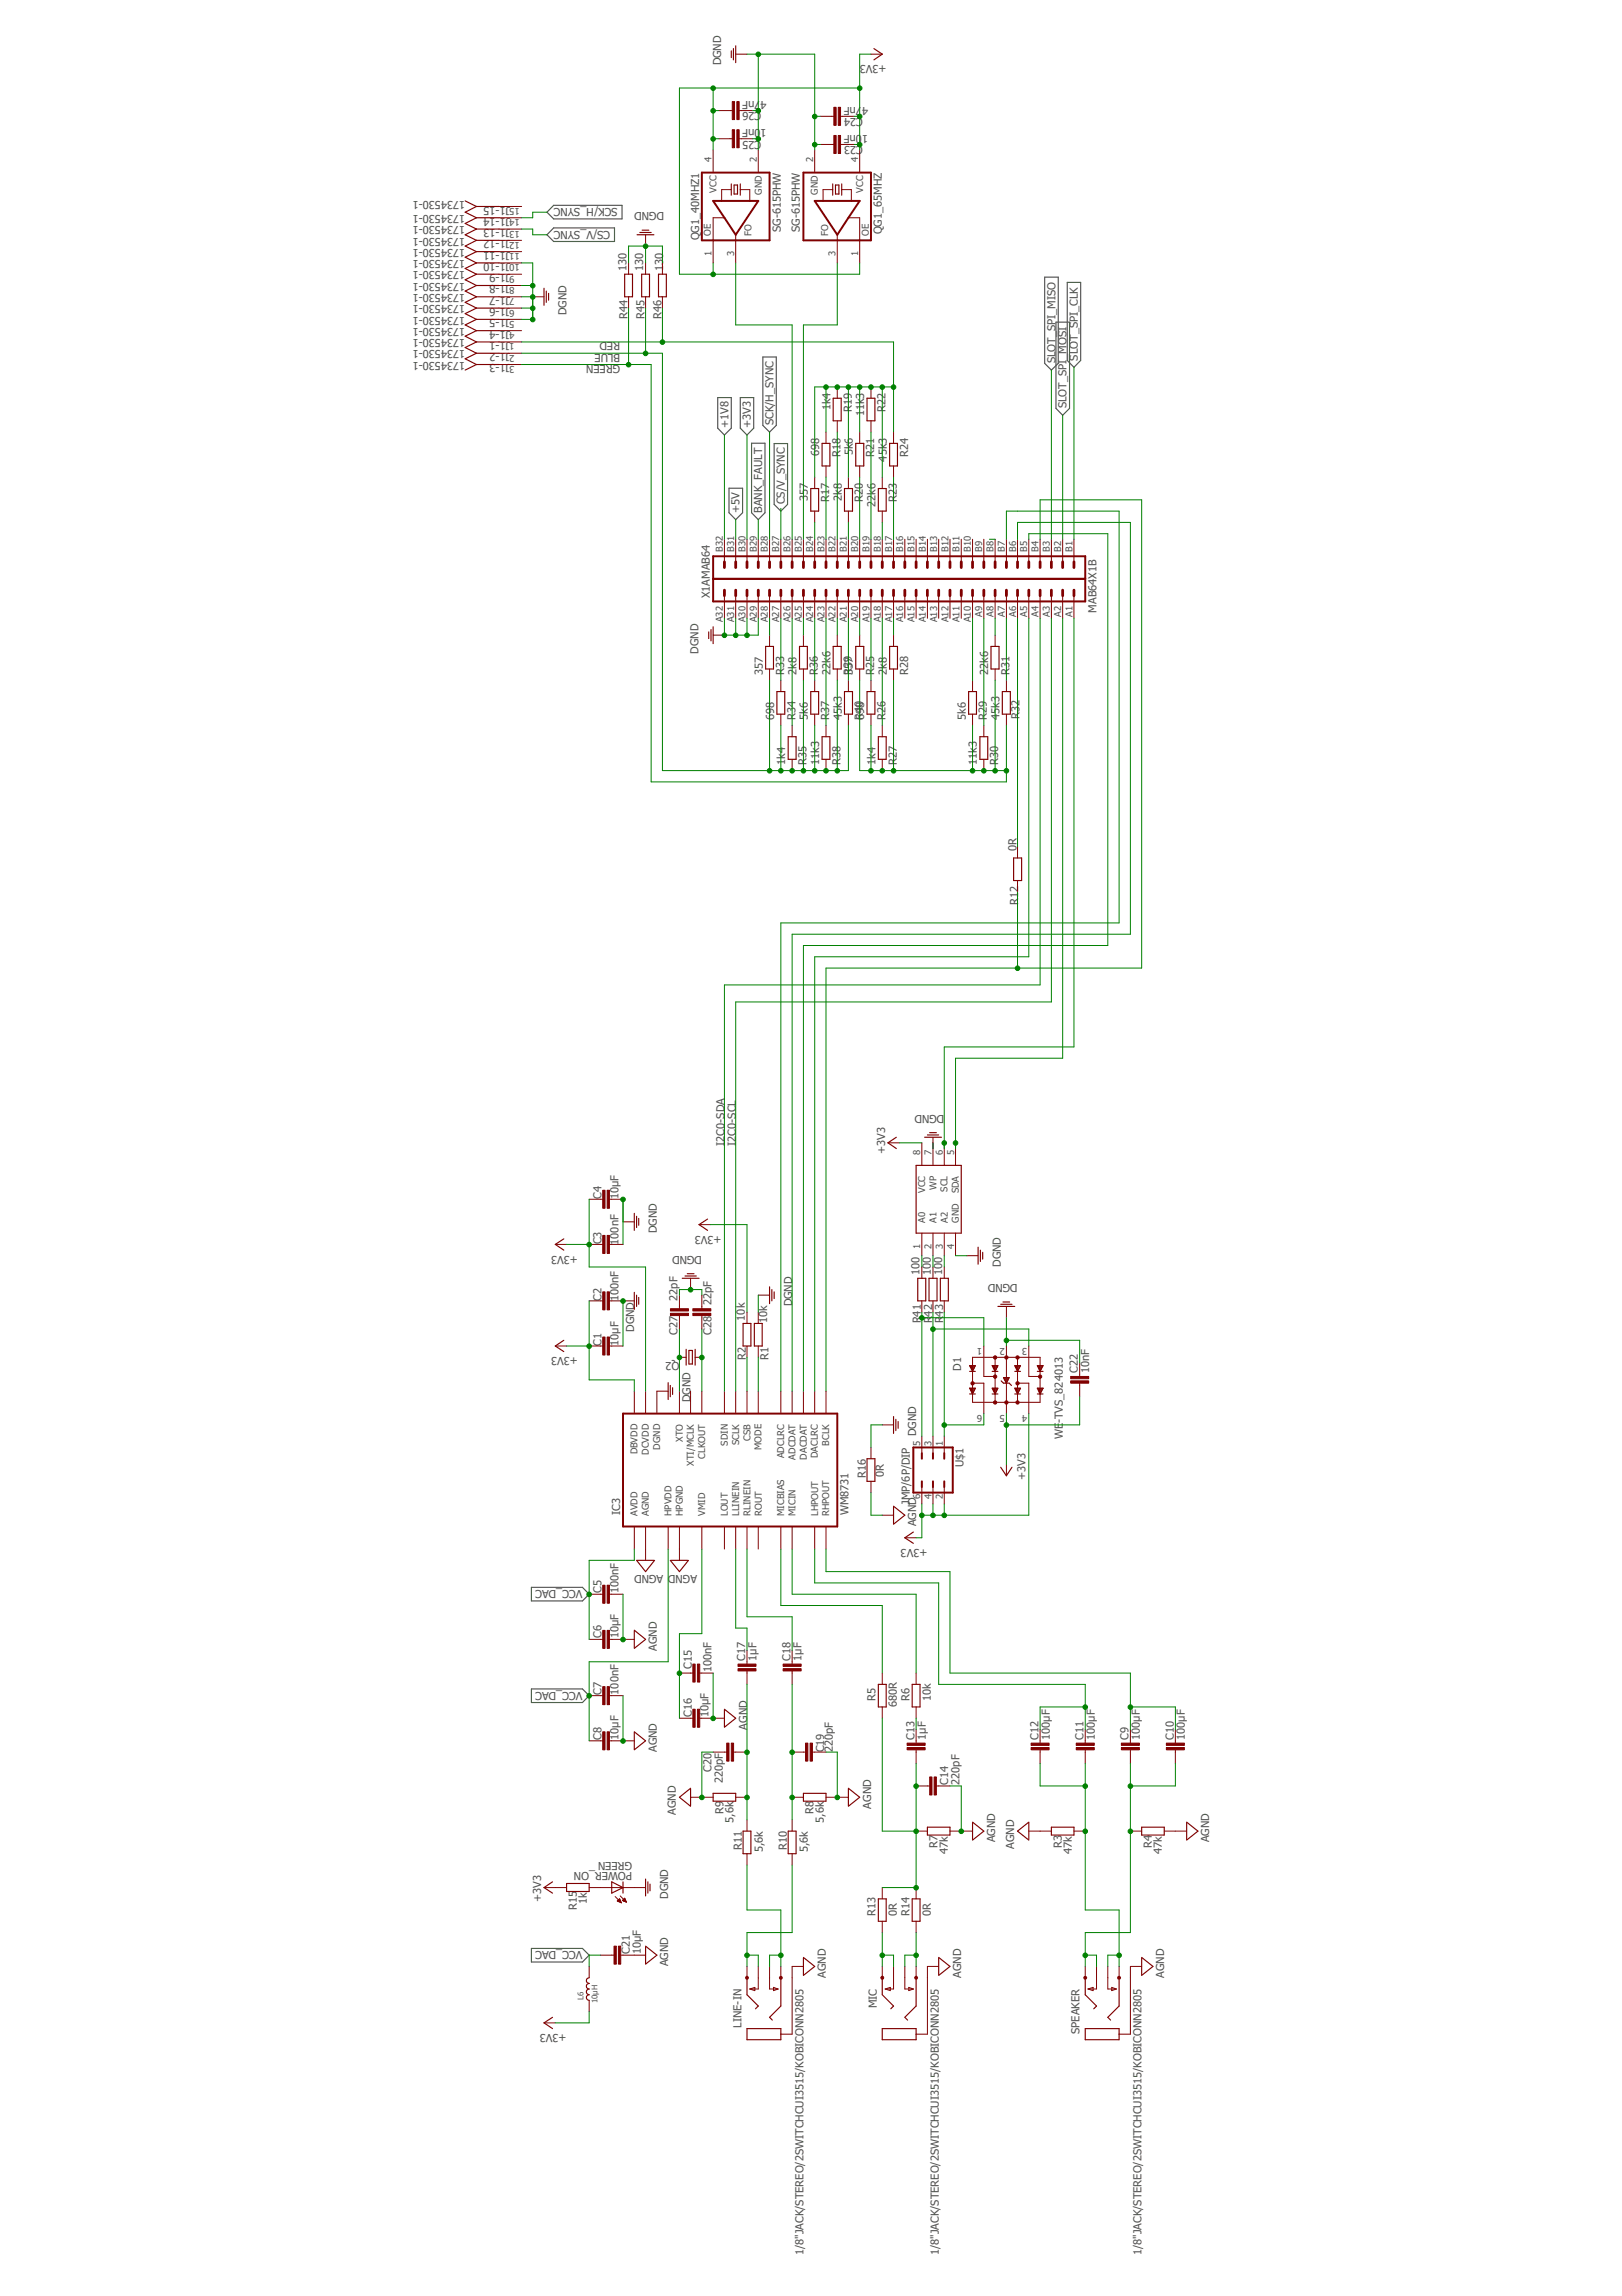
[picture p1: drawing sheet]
<svg xmlns="http://www.w3.org/2000/svg" width="210mm" height="297mm" viewBox="0 0 210 297" stroke-linecap="round" stroke-linejoin="round" font-family="sans-serif">
<defs><g id="words">
<g font-size="1.4" fill="#505050">
<text x="93.3" y="8.5" transform="rotate(-90 93.3 8.5)">DGND</text>
<text x="114.7" y="8.5" transform="rotate(-180 114.7 8.5)">+3V3</text>
<text x="98.5" y="14.5" transform="rotate(-180 98.5 14.5)">C26</text>
<text x="99.2" y="16.7" transform="rotate(-180 99.2 16.7)">10nF</text>
<text x="99.2" y="13.1" transform="rotate(-180 99.2 13.1)">47nF</text>
<text x="111.7" y="15.3" transform="rotate(-180 111.7 15.3)">C24</text>
<text x="112.3" y="17.5" transform="rotate(-180 112.3 17.5)">10nF</text>
<text x="112.3" y="13.8" transform="rotate(-180 112.3 13.8)">47nF</text>
<text x="98.5" y="18.2" transform="rotate(-180 98.5 18.2)">C25</text>
<text x="111.7" y="18.9" transform="rotate(-180 111.7 18.9)">C23</text>
<text x="60.2" y="29.3" transform="rotate(-180 60.2 29.3)">1734530-1</text>
<text x="60.2" y="27.8" transform="rotate(-180 60.2 27.8)">1734530-1</text>
<text x="60.2" y="26" transform="rotate(-180 60.2 26)">1734530-1</text>
<text x="66" y="29.6" transform="rotate(-180 66 29.6)">J1-13</text>
<text x="66" y="28.2" transform="rotate(-180 66 28.2)">J1-14</text>
<text x="66" y="26.7" transform="rotate(-180 66 26.7)">J1-15</text>
<text x="79" y="29.9" transform="rotate(-180 79 29.9)">CS/V_SYNC</text>
<text x="79.9" y="26.9" transform="rotate(-180 79.9 26.9)">SCK/H_SYNC</text>
<text x="85.9" y="27.4" transform="rotate(-180 85.9 27.4)">DGND</text>
<text x="60.2" y="35.1" transform="rotate(-180 60.2 35.1)">1734530-1</text>
<text x="60.2" y="33.6" transform="rotate(-180 60.2 33.6)">1734530-1</text>
<text x="60.2" y="32.2" transform="rotate(-180 60.2 32.2)">1734530-1</text>
<text x="60.2" y="30.7" transform="rotate(-180 60.2 30.7)">1734530-1</text>
<text x="66" y="35.5" transform="rotate(-180 66 35.5)">J1-9</text>
<text x="66" y="34" transform="rotate(-180 66 34)">J1-10</text>
<text x="66" y="32.6" transform="rotate(-180 66 32.6)">J1-11</text>
<text x="66" y="31.1" transform="rotate(-180 66 31.1)">J1-12</text>
<text x="81.1" y="35.1" transform="rotate(-90 81.1 35.1)">130</text>
<text x="83.2" y="35.1" transform="rotate(-90 83.2 35.1)">130</text>
<text x="85.8" y="35.1" transform="rotate(-90 85.8 35.1)">130</text>
<text x="90.5" y="31.1" transform="rotate(-90 90.5 31.1)">QG1_40MHZ1</text>
<text x="101" y="30" transform="rotate(-90 101 30)">SG-615PHW</text>
<text x="103.5" y="30" transform="rotate(-90 103.5 30)">SG-615PHW</text>
<text x="114.1" y="30.3" transform="rotate(-90 114.1 30.3)">QG1_65MHZ</text>
<text x="60.2" y="40.9" transform="rotate(-180 60.2 40.9)">1734530-1</text>
<text x="60.2" y="39.5" transform="rotate(-180 60.2 39.5)">1734530-1</text>
<text x="60.2" y="38" transform="rotate(-180 60.2 38)">1734530-1</text>
<text x="60.2" y="36.6" transform="rotate(-180 60.2 36.6)">1734530-1</text>
<text x="66" y="41.3" transform="rotate(-180 66 41.3)">J1-5</text>
<text x="66" y="39.9" transform="rotate(-180 66 39.9)">J1-6</text>
<text x="66" y="38.4" transform="rotate(-180 66 38.4)">J1-7</text>
<text x="66" y="36.9" transform="rotate(-180 66 36.9)">J1-8</text>
<text x="73.3" y="40.8" transform="rotate(-90 73.3 40.8)">DGND</text>
<text x="81.2" y="41.3" transform="rotate(-90 81.2 41.3)">R44</text>
<text x="83.4" y="41.3" transform="rotate(-90 83.4 41.3)">R45</text>
<text x="85.6" y="41.3" transform="rotate(-90 85.6 41.3)">R46</text>
<text x="60.2" y="43.9" transform="rotate(-180 60.2 43.9)">1734530-1</text>
<text x="60.2" y="45.3" transform="rotate(-180 60.2 45.3)">1734530-1</text>
<text x="60.2" y="46.8" transform="rotate(-180 60.2 46.8)">1734530-1</text>
<text x="60.2" y="42.4" transform="rotate(-180 60.2 42.4)">1734530-1</text>
<text x="66" y="44.2" transform="rotate(-180 66 44.2)">J1-1</text>
<text x="66" y="45.7" transform="rotate(-180 66 45.7)">J1-2</text>
<text x="66" y="47.1" transform="rotate(-180 66 47.1)">J1-3</text>
<text x="66" y="42.8" transform="rotate(-180 66 42.8)">J1-4</text>
<text x="80.3" y="44.3" transform="rotate(-180 80.3 44.3)">RED</text>
<text x="80.3" y="47.2" transform="rotate(-180 80.3 47.2)">GREEN</text>
<text x="80.3" y="45.8" transform="rotate(-180 80.3 45.8)">BLUE</text>
<text x="136.6" y="47" transform="rotate(-90 136.6 47)">SLOT_SPI_MISO</text>
<text x="139.5" y="46.6" transform="rotate(-90 139.5 46.6)">SLOT_SPI_CLK</text>
<text x="107.5" y="53.1" transform="rotate(-90 107.5 53.1)">1k4</text>
<text x="110.2" y="53.3" transform="rotate(-90 110.2 53.3)">R19</text>
<text x="111.8" y="53.9" transform="rotate(-90 111.8 53.9)">11k3</text>
<text x="114.6" y="53.3" transform="rotate(-90 114.6 53.3)">R22</text>
<text x="138" y="52.8" transform="rotate(-90 138 52.8)">SLOT_SPI_MOSI</text>
<text x="94.3" y="55.4" transform="rotate(-90 94.3 55.4)">+1V8</text>
<text x="97.2" y="55.4" transform="rotate(-90 97.2 55.4)">+3V3</text>
<text x="100.1" y="55" transform="rotate(-90 100.1 55)">SCK/H_SYNC</text>
<text x="106" y="59" transform="rotate(-90 106 59)">698</text>
<text x="108.8" y="59.1" transform="rotate(-90 108.8 59.1)">R18</text>
<text x="110.4" y="58.9" transform="rotate(-90 110.4 58.9)">5k6</text>
<text x="113.1" y="59.1" transform="rotate(-90 113.1 59.1)">R21</text>
<text x="114.8" y="59.7" transform="rotate(-90 114.8 59.7)">45k3</text>
<text x="117.5" y="59.1" transform="rotate(-90 117.5 59.1)">R24</text>
<text x="101.6" y="65.2" transform="rotate(-90 101.6 65.2)">CS/V_SYNC</text>
<text x="104.5" y="64.8" transform="rotate(-90 104.5 64.8)">357</text>
<text x="107.3" y="64.9" transform="rotate(-90 107.3 64.9)">R17</text>
<text x="108.9" y="64.8" transform="rotate(-90 108.9 64.8)">2k8</text>
<text x="111.7" y="64.9" transform="rotate(-90 111.7 64.9)">R20</text>
<text x="113.3" y="65.5" transform="rotate(-90 113.3 65.5)">22k6</text>
<text x="116.1" y="64.9" transform="rotate(-90 116.1 64.9)">R23</text>
<text x="95.7" y="66.3" transform="rotate(-90 95.7 66.3)">+5V</text>
<text x="98.6" y="66.3" transform="rotate(-90 98.6 66.3)">BANK_FAULT</text>
<text x="91.9" y="77.4" transform="rotate(-90 91.9 77.4)">X1AMAB64</text>
<text x="141.9" y="79.3" transform="rotate(-90 141.9 79.3)">MAB64X1B</text>
<text x="90.4" y="84.6" transform="rotate(-90 90.4 84.6)">DGND</text>
<text x="98.7" y="87.3" transform="rotate(-90 98.7 87.3)">357</text>
<text x="101.5" y="87.3" transform="rotate(-90 101.5 87.3)">R33</text>
<text x="103.1" y="87.3" transform="rotate(-90 103.1 87.3)">2k8</text>
<text x="105.8" y="87.3" transform="rotate(-90 105.8 87.3)">R36</text>
<text x="107.5" y="87.3" transform="rotate(-90 107.5 87.3)">22k6</text>
<text x="110.2" y="87.3" transform="rotate(-90 110.2 87.3)">R39</text>
<text x="110.4" y="87.3" transform="rotate(-90 110.4 87.3)">357</text>
<text x="113.1" y="87.3" transform="rotate(-90 113.1 87.3)">R25</text>
<text x="114.8" y="87.3" transform="rotate(-90 114.8 87.3)">2k8</text>
<text x="117.5" y="87.3" transform="rotate(-90 117.5 87.3)">R28</text>
<text x="127.9" y="87.3" transform="rotate(-90 127.9 87.3)">22k6</text>
<text x="130.6" y="87.3" transform="rotate(-90 130.6 87.3)">R31</text>
<text x="100.2" y="93.1" transform="rotate(-90 100.2 93.1)">698</text>
<text x="102.9" y="93.1" transform="rotate(-90 102.9 93.1)">R34</text>
<text x="104.5" y="93.1" transform="rotate(-90 104.5 93.1)">5k6</text>
<text x="107.3" y="93.1" transform="rotate(-90 107.3 93.1)">R37</text>
<text x="108.9" y="93.1" transform="rotate(-90 108.9 93.1)">45k3</text>
<text x="111.7" y="93.1" transform="rotate(-90 111.7 93.1)">R40</text>
<text x="111.8" y="93.1" transform="rotate(-90 111.8 93.1)">698</text>
<text x="114.6" y="93.1" transform="rotate(-90 114.6 93.1)">R26</text>
<text x="125" y="93.1" transform="rotate(-90 125 93.1)">5k6</text>
<text x="127.7" y="93.1" transform="rotate(-90 127.7 93.1)">R29</text>
<text x="129.3" y="93.1" transform="rotate(-90 129.3 93.1)">45k3</text>
<text x="131.9" y="93" transform="rotate(-90 131.9 93)">R32</text>
<text x="101.6" y="99" transform="rotate(-90 101.6 99)">1k4</text>
<text x="104.4" y="99" transform="rotate(-90 104.4 99)">R35</text>
<text x="106" y="99" transform="rotate(-90 106 99)">11k3</text>
<text x="108.8" y="99" transform="rotate(-90 108.8 99)">R38</text>
<text x="113.3" y="99" transform="rotate(-90 113.3 99)">1k4</text>
<text x="116.1" y="99" transform="rotate(-90 116.1 99)">R27</text>
<text x="126.4" y="99" transform="rotate(-90 126.4 99)">11k3</text>
<text x="129.2" y="99" transform="rotate(-90 129.2 99)">R30</text>
<text x="131.5" y="110.1" transform="rotate(-90 131.5 110.1)">0R</text>
<text x="131.7" y="117.1" transform="rotate(-90 131.7 117.1)">R12</text>
<text x="93.8" y="148.2" transform="rotate(-90 93.8 148.2)">I2C0-SDA</text>
<text x="95.2" y="148.2" transform="rotate(-90 95.2 148.2)">I2C0-SCL</text>
<text x="114.5" y="149.3" transform="rotate(-90 114.5 149.3)">+3V3</text>
<text x="122.2" y="144.2" transform="rotate(-180 122.2 144.2)">DGND</text>
<text x="77.8" y="155.1" transform="rotate(-90 77.8 155.1)">C4</text>
<text x="80" y="155.2" transform="rotate(-90 80 155.2)">10µF</text>
<text x="77.8" y="161" transform="rotate(-90 77.8 161)">C3</text>
<text x="80" y="161" transform="rotate(-90 80 161)">100nF</text>
<text x="85" y="159.5" transform="rotate(-90 85 159.5)">DGND</text>
<text x="93.4" y="159.9" transform="rotate(-180 93.4 159.9)">+3V3</text>
<text x="74.8" y="162.5" transform="rotate(-180 74.8 162.5)">+3V3</text>
<text x="90.8" y="162.5" transform="rotate(-180 90.8 162.5)">DGND</text>
<text x="119" y="165" transform="rotate(-90 119 165)">100</text>
<text x="120.5" y="165" transform="rotate(-90 120.5 165)">100</text>
<text x="121.9" y="165" transform="rotate(-90 121.9 165)">100</text>
<text x="129.5" y="163.9" transform="rotate(-90 129.5 163.9)">DGND</text>
<text x="131.7" y="166.1" transform="rotate(-180 131.7 166.1)">DGND</text>
<text x="77.8" y="168.3" transform="rotate(-90 77.8 168.3)">C2</text>
<text x="80" y="168.3" transform="rotate(-90 80 168.3)">100nF</text>
<text x="82.1" y="172.3" transform="rotate(-90 82.1 172.3)">DGND</text>
<text x="87.7" y="172.7" transform="rotate(-90 87.7 172.7)">C27</text>
<text x="87.7" y="168.3" transform="rotate(-90 87.7 168.3)">22pF</text>
<text x="92.1" y="172.7" transform="rotate(-90 92.1 172.7)">C28</text>
<text x="92.1" y="168.9" transform="rotate(-90 92.1 168.9)">22pF</text>
<text x="96.4" y="170.8" transform="rotate(-90 96.4 170.8)">10k</text>
<text x="99.3" y="171.2" transform="rotate(-90 99.3 171.2)">10k</text>
<text x="102.5" y="169" transform="rotate(-90 102.5 169)">DGND</text>
<text x="119.2" y="171.2" transform="rotate(-90 119.2 171.2)">R41</text>
<text x="120.6" y="171.2" transform="rotate(-90 120.6 171.2)">R</text>
<text x="120.6" y="170.3" transform="rotate(-90 120.6 170.3)">42</text>
<text x="122.1" y="171.2" transform="rotate(-90 122.1 171.2)">R</text>
<text x="122.1" y="170.3" transform="rotate(-90 122.1 170.3)">43</text>
<text x="74.8" y="175.6" transform="rotate(-180 74.8 175.6)">+3V3</text>
<text x="77.8" y="174.1" transform="rotate(-90 77.8 174.1)">C1</text>
<text x="80" y="174.1" transform="rotate(-90 80 174.1)">10µF</text>
<text x="87.9" y="176.2" transform="rotate(-180 87.9 176.2)">Q2</text>
<text x="96.5" y="176" transform="rotate(-90 96.5 176)">R2</text>
<text x="99.5" y="176" transform="rotate(-90 99.5 176)">R1</text>
<text x="124.4" y="177.3" transform="rotate(-90 124.4 177.3)">D1</text>
<text x="139.5" y="177.6" transform="rotate(-90 139.5 177.6)">C22</text>
<text x="140.9" y="177.6" transform="rotate(-90 140.9 177.6)">10nF</text>
<text x="89.4" y="181.4" transform="rotate(-90 89.4 181.4)">DGND</text>
<text x="118.6" y="185.8" transform="rotate(-90 118.6 185.8)">DGND</text>
<text x="137.5" y="184.1" transform="rotate(-90 137.5 184.1)">-TVS_824013</text>
<text x="112" y="191.2" transform="rotate(-90 112 191.2)">R16</text>
<text x="114.4" y="191.1" transform="rotate(-90 114.4 191.1)">0R</text>
<text x="124.7" y="189.8" transform="rotate(-90 124.7 189.8)">U$1</text>
<text x="132.7" y="191.5" transform="rotate(-90 132.7 191.5)">+3V3</text>
<text x="137.5" y="186.2" transform="rotate(-90 137.5 186.2)">WE</text>
<text x="80.3" y="196" transform="rotate(-90 80.3 196)">IC3</text>
<text x="109.8" y="196" transform="rotate(-90 109.8 196)">WM8731</text>
<text x="117.7" y="194.7" transform="rotate(-90 117.7 194.7)">JMP/6P/DIP</text>
<text x="118.6" y="197.5" transform="rotate(-90 118.6 197.5)">AGND</text>
<text x="85.8" y="203.8" transform="rotate(-180 85.8 203.8)">AGND</text>
<text x="90.2" y="203.8" transform="rotate(-180 90.2 203.8)">AGND</text>
<text x="120" y="200.4" transform="rotate(-180 120 200.4)">+3V3</text>
<text x="75.4" y="205.7" transform="rotate(-180 75.4 205.7)">VCC_DAC</text>
<text x="77.8" y="206.1" transform="rotate(-90 77.8 206.1)">C5</text>
<text x="80" y="206.1" transform="rotate(-90 80 206.1)">100nF</text>
<text x="77.8" y="211.9" transform="rotate(-90 77.8 211.9)">C6</text>
<text x="80" y="211.9" transform="rotate(-90 80 211.9)">10µF</text>
<text x="85" y="213.5" transform="rotate(-90 85 213.5)">AGND</text>
<text x="89.5" y="215.9" transform="rotate(-90 89.5 215.9)">C15</text>
<text x="96.4" y="214.9" transform="rotate(-90 96.4 214.9)">C17</text>
<text x="97.9" y="214.9" transform="rotate(-90 97.9 214.9)">1µF</text>
<text x="102.3" y="214.9" transform="rotate(-90 102.3 214.9)">C18</text>
<text x="103.7" y="214.9" transform="rotate(-90 103.7 214.9)">1µF</text>
<text x="75.4" y="218.9" transform="rotate(-180 75.4 218.9)">VCC_DAC</text>
<text x="77.8" y="219.2" transform="rotate(-90 77.8 219.2)">C7</text>
<text x="80" y="219.2" transform="rotate(-90 80 219.2)">100nF</text>
<text x="92.1" y="216.3" transform="rotate(-90 92.1 216.3)">100nF</text>
<text x="113.3" y="220.1" transform="rotate(-90 113.3 220.1)">R5</text>
<text x="116.1" y="220.8" transform="rotate(-90 116.1 220.8)">680R</text>
<text x="117.7" y="220.1" transform="rotate(-90 117.7 220.1)">R6</text>
<text x="120.5" y="220.1" transform="rotate(-90 120.5 220.1)">10k</text>
<text x="77.8" y="225.1" transform="rotate(-90 77.8 225.1)">C8</text>
<text x="80" y="225.1" transform="rotate(-90 80 225.1)">10µF</text>
<text x="85" y="226.7" transform="rotate(-90 85 226.7)">AGND</text>
<text x="89.5" y="222.2" transform="rotate(-90 89.5 222.2)">C16</text>
<text x="91.7" y="222.2" transform="rotate(-90 91.7 222.2)">10µF</text>
<text x="96.7" y="223.8" transform="rotate(-90 96.7 223.8)">AGND</text>
<text x="106.7" y="226.7" transform="rotate(-90 106.7 226.7)">C19</text>
<text x="107.8" y="226.7" transform="rotate(-90 107.8 226.7)">220pF</text>
<text x="118.3" y="225.1" transform="rotate(-90 118.3 225.1)">C13</text>
<text x="119.8" y="225.1" transform="rotate(-90 119.8 225.1)">1µF</text>
<text x="134.4" y="225.1" transform="rotate(-90 134.4 225.1)">C12</text>
<text x="135.8" y="225.1" transform="rotate(-90 135.8 225.1)">100µF</text>
<text x="140.2" y="225.1" transform="rotate(-90 140.2 225.1)">C11</text>
<text x="141.7" y="225.1" transform="rotate(-90 141.7 225.1)">100µF</text>
<text x="146.1" y="225.1" transform="rotate(-90 146.1 225.1)">C9</text>
<text x="147.5" y="225.1" transform="rotate(-90 147.5 225.1)">100µF</text>
<text x="151.9" y="225.1" transform="rotate(-90 151.9 225.1)">C10</text>
<text x="153.3" y="225.1" transform="rotate(-90 153.3 225.1)">100µF</text>
<text x="92.1" y="229.3" transform="rotate(-90 92.1 229.3)">C20</text>
<text x="93.5" y="230.7" transform="rotate(-90 93.5 230.7)">220pF</text>
<text x="112.7" y="234" transform="rotate(-90 112.7 234)">AGND</text>
<text x="122.7" y="230.9" transform="rotate(-90 122.7 230.9)">C14</text>
<text x="124.2" y="230.9" transform="rotate(-90 124.2 230.9)">220pF</text>
<text x="87.5" y="234.8" transform="rotate(-90 87.5 234.8)">AGND</text>
<text x="93.6" y="234.7" transform="rotate(-90 93.6 234.7)">R9</text>
<text x="94.9" y="235.8" transform="rotate(-90 94.9 235.8)">5,6k</text>
<text x="96" y="239.3" transform="rotate(-90 96 239.3)">R11</text>
<text x="98.7" y="239.6" transform="rotate(-90 98.7 239.6)">5,6k</text>
<text x="101.8" y="239.3" transform="rotate(-90 101.8 239.3)">R10</text>
<text x="104.5" y="239.6" transform="rotate(-90 104.5 239.6)">5,6k</text>
<text x="105.3" y="234.7" transform="rotate(-90 105.3 234.7)">R8</text>
<text x="106.6" y="235.8" transform="rotate(-90 106.6 235.8)">5,6k</text>
<text x="121.3" y="239.1" transform="rotate(-90 121.3 239.1)">R7</text>
<text x="122.6" y="239.8" transform="rotate(-90 122.6 239.8)">47k</text>
<text x="128.8" y="238.4" transform="rotate(-90 128.8 238.4)">AGND</text>
<text x="131.2" y="239.2" transform="rotate(-90 131.2 239.2)">AGND</text>
<text x="137.4" y="239.1" transform="rotate(-90 137.4 239.1)">R3</text>
<text x="138.7" y="239.8" transform="rotate(-90 138.7 239.8)">47k</text>
<text x="149.1" y="239.1" transform="rotate(-90 149.1 239.1)">R4</text>
<text x="150.4" y="239.8" transform="rotate(-90 150.4 239.8)">47k</text>
<text x="156.5" y="238.4" transform="rotate(-90 156.5 238.4)">AGND</text>
<text x="81.8" y="240.9" transform="rotate(-180 81.8 240.9)">GREEN</text>
<text x="81.8" y="242.1" transform="rotate(-180 81.8 242.1)">POWER_ON</text>
<text x="86.5" y="245.6" transform="rotate(-90 86.5 245.6)">DGND</text>
<text x="70" y="246" transform="rotate(-90 70 246)">+3V3</text>
<text x="74.7" y="247.1" transform="rotate(-90 74.7 247.1)">R15</text>
<text x="76" y="246.4" transform="rotate(-90 76 246.4)">1k</text>
<text x="113.3" y="247.8" transform="rotate(-90 113.3 247.8)">R13</text>
<text x="116.1" y="247.8" transform="rotate(-90 116.1 247.8)">0R</text>
<text x="117.7" y="247.8" transform="rotate(-90 117.7 247.8)">R14</text>
<text x="120.5" y="247.8" transform="rotate(-90 120.5 247.8)">0R</text>
<text x="75.4" y="252.4" transform="rotate(-180 75.4 252.4)">VCC_DAC</text>
<text x="81.5" y="252.8" transform="rotate(-90 81.5 252.8)">C21</text>
<text x="83" y="252.8" transform="rotate(-90 83 252.8)">10µF</text>
<text x="86.5" y="254.4" transform="rotate(-90 86.5 254.4)">AGND</text>
<text x="106.9" y="255.9" transform="rotate(-90 106.9 255.9)">AGND</text>
<text x="124.4" y="255.9" transform="rotate(-90 124.4 255.9)">AGND</text>
<text x="150.7" y="255.9" transform="rotate(-90 150.7 255.9)">AGND</text>
<text x="73.3" y="263.2" transform="rotate(-180 73.3 263.2)">+3V3</text>
<text x="95.9" y="262.3" transform="rotate(-90 95.9 262.3)">LINE-IN</text>
<text x="113.4" y="259.8" transform="rotate(-90 113.4 259.8)">MIC</text>
<text x="139.7" y="263.1" transform="rotate(-90 139.7 263.1)">SPEAKER</text>
<text x="104" y="291.8" transform="rotate(-90 104 291.8)">1/8&quot;JACK/STEREO/2SWITCHCUI3515/KOBICONN2805</text>
<text x="121.5" y="291.8" transform="rotate(-90 121.5 291.8)">1/8&quot;JACK/STEREO/2SWITCHCUI3515/KOBICONN2805</text>
<text x="147.7" y="291.8" transform="rotate(-90 147.7 291.8)">1/8&quot;JACK/STEREO/2SWITCHCUI3515/KOBICONN2805</text>
</g>
<g font-size="1.2" fill="#505050">
<text x="92.1" y="21" transform="rotate(-90 92.1 21)">4</text>
<text x="97.9" y="21" transform="rotate(-90 97.9 21)">2</text>
<text x="105.2" y="21" transform="rotate(-90 105.2 21)">2</text>
<text x="111.1" y="21" transform="rotate(-90 111.1 21)">4</text>
<text x="67.3" y="29.8" transform="rotate(-180 67.3 29.8)">13</text>
<text x="67.3" y="28.4" transform="rotate(-180 67.3 28.4)">14</text>
<text x="67.3" y="26.9" transform="rotate(-180 67.3 26.9)">15</text>
<text x="92.7" y="24.9" transform="rotate(-90 92.7 24.9)">VCC</text>
<text x="98.6" y="25.2" transform="rotate(-90 98.6 25.2)">GND</text>
<text x="105.9" y="25.2" transform="rotate(-90 105.9 25.2)">GND</text>
<text x="111.7" y="24.9" transform="rotate(-90 111.7 24.9)">VCC</text>
<text x="66.6" y="35.7" transform="rotate(-180 66.6 35.7)">9</text>
<text x="67.3" y="34.2" transform="rotate(-180 67.3 34.2)">10</text>
<text x="67.3" y="32.8" transform="rotate(-180 67.3 32.8)">11</text>
<text x="67.3" y="31.3" transform="rotate(-180 67.3 31.3)">12</text>
<text x="92" y="30.5" transform="rotate(-90 92 30.5)">OE</text>
<text x="92.1" y="33.1" transform="rotate(-90 92.1 33.1)">1</text>
<text x="95" y="33.1" transform="rotate(-90 95 33.1)">3</text>
<text x="97.3" y="30.6" transform="rotate(-90 97.3 30.6)">FO</text>
<text x="107.2" y="30.6" transform="rotate(-90 107.2 30.6)">FO</text>
<text x="108.1" y="33.1" transform="rotate(-90 108.1 33.1)">3</text>
<text x="111.1" y="33.1" transform="rotate(-90 111.1 33.1)">1</text>
<text x="112.4" y="30.5" transform="rotate(-90 112.4 30.5)">OE</text>
<text x="66.6" y="41.5" transform="rotate(-180 66.6 41.5)">5</text>
<text x="66.6" y="40.1" transform="rotate(-180 66.6 40.1)">6</text>
<text x="66.6" y="38.6" transform="rotate(-180 66.6 38.6)">7</text>
<text x="66.6" y="37.1" transform="rotate(-180 66.6 37.1)">8</text>
<text x="66.6" y="44.4" transform="rotate(-180 66.6 44.4)">1</text>
<text x="66.6" y="45.9" transform="rotate(-180 66.6 45.9)">2</text>
<text x="66.6" y="47.4" transform="rotate(-180 66.6 47.4)">3</text>
<text x="66.6" y="43" transform="rotate(-180 66.6 43)">4</text>
<text x="93.5" y="71.3" transform="rotate(-90 93.5 71.3)">B32</text>
<text x="95" y="71.3" transform="rotate(-90 95 71.3)">B31</text>
<text x="96.5" y="71.3" transform="rotate(-90 96.5 71.3)">B30</text>
<text x="97.9" y="71.3" transform="rotate(-90 97.9 71.3)">B29</text>
<text x="99.4" y="71.3" transform="rotate(-90 99.4 71.3)">B28</text>
<text x="100.8" y="71.3" transform="rotate(-90 100.8 71.3)">B27</text>
<text x="102.3" y="71.3" transform="rotate(-90 102.3 71.3)">B26</text>
<text x="103.8" y="71.3" transform="rotate(-90 103.8 71.3)">B25</text>
<text x="105.2" y="71.3" transform="rotate(-90 105.2 71.3)">B24</text>
<text x="106.7" y="71.3" transform="rotate(-90 106.7 71.3)">B23</text>
<text x="108.1" y="71.3" transform="rotate(-90 108.1 71.3)">B22</text>
<text x="109.6" y="71.3" transform="rotate(-90 109.6 71.3)">B21</text>
<text x="111.1" y="71.3" transform="rotate(-90 111.1 71.3)">B20</text>
<text x="112.5" y="71.3" transform="rotate(-90 112.5 71.3)">B19</text>
<text x="114" y="71.3" transform="rotate(-90 114 71.3)">B18</text>
<text x="115.4" y="71.3" transform="rotate(-90 115.4 71.3)">B17</text>
<text x="116.9" y="71.3" transform="rotate(-90 116.9 71.3)">B16</text>
<text x="118.4" y="71.3" transform="rotate(-90 118.4 71.3)">B15</text>
<text x="119.8" y="71.3" transform="rotate(-90 119.8 71.3)">B14</text>
<text x="121.3" y="71.3" transform="rotate(-90 121.3 71.3)">B13</text>
<text x="122.7" y="71.3" transform="rotate(-90 122.7 71.3)">B12</text>
<text x="124.2" y="71.3" transform="rotate(-90 124.2 71.3)">B11</text>
<text x="125.6" y="71.3" transform="rotate(-90 125.6 71.3)">B10</text>
<text x="127.1" y="71.3" transform="rotate(-90 127.1 71.3)">B9</text>
<text x="128.6" y="71.3" transform="rotate(-90 128.6 71.3)">B8</text>
<text x="130" y="71.3" transform="rotate(-90 130 71.3)">B7</text>
<text x="131.5" y="71.3" transform="rotate(-90 131.5 71.3)">B6</text>
<text x="132.9" y="71.3" transform="rotate(-90 132.9 71.3)">B5</text>
<text x="134.4" y="71.3" transform="rotate(-90 134.4 71.3)">B4</text>
<text x="135.9" y="71.3" transform="rotate(-90 135.9 71.3)">B3</text>
<text x="137.3" y="71.3" transform="rotate(-90 137.3 71.3)">B2</text>
<text x="138.8" y="71.3" transform="rotate(-90 138.8 71.3)">B1</text>
<text x="93.5" y="80.5" transform="rotate(-90 93.5 80.5)">A32</text>
<text x="95" y="80.5" transform="rotate(-90 95 80.5)">A31</text>
<text x="96.5" y="80.5" transform="rotate(-90 96.5 80.5)">A30</text>
<text x="97.9" y="80.5" transform="rotate(-90 97.9 80.5)">A29</text>
<text x="99.4" y="80.5" transform="rotate(-90 99.4 80.5)">A28</text>
<text x="100.8" y="80.5" transform="rotate(-90 100.8 80.5)">A27</text>
<text x="102.3" y="80.5" transform="rotate(-90 102.3 80.5)">A26</text>
<text x="103.8" y="80.5" transform="rotate(-90 103.8 80.5)">A25</text>
<text x="105.2" y="80.5" transform="rotate(-90 105.2 80.5)">A24</text>
<text x="106.7" y="80.5" transform="rotate(-90 106.7 80.5)">A23</text>
<text x="108.1" y="80.5" transform="rotate(-90 108.1 80.5)">A22</text>
<text x="109.6" y="80.5" transform="rotate(-90 109.6 80.5)">A21</text>
<text x="111.1" y="80.5" transform="rotate(-90 111.1 80.5)">A20</text>
<text x="112.5" y="80.5" transform="rotate(-90 112.5 80.5)">A19</text>
<text x="114" y="80.5" transform="rotate(-90 114 80.5)">A18</text>
<text x="115.4" y="80.5" transform="rotate(-90 115.4 80.5)">A17</text>
<text x="116.9" y="80.5" transform="rotate(-90 116.9 80.5)">A16</text>
<text x="118.4" y="80.5" transform="rotate(-90 118.4 80.5)">A15</text>
<text x="119.8" y="80.5" transform="rotate(-90 119.8 80.5)">A14</text>
<text x="121.3" y="80.5" transform="rotate(-90 121.3 80.5)">A13</text>
<text x="122.7" y="80.5" transform="rotate(-90 122.7 80.5)">A12</text>
<text x="124.2" y="80.5" transform="rotate(-90 124.2 80.5)">A11</text>
<text x="125.6" y="80.5" transform="rotate(-90 125.6 80.5)">A10</text>
<text x="127.1" y="79.8" transform="rotate(-90 127.1 79.8)">A9</text>
<text x="128.6" y="79.8" transform="rotate(-90 128.6 79.8)">A8</text>
<text x="130" y="79.8" transform="rotate(-90 130 79.8)">A7</text>
<text x="131.5" y="79.8" transform="rotate(-90 131.5 79.8)">A6</text>
<text x="132.9" y="79.8" transform="rotate(-90 132.9 79.8)">A5</text>
<text x="134.4" y="79.8" transform="rotate(-90 134.4 79.8)">A4</text>
<text x="135.9" y="79.8" transform="rotate(-90 135.9 79.8)">A3</text>
<text x="137.3" y="79.8" transform="rotate(-90 137.3 79.8)">A2</text>
<text x="138.8" y="79.8" transform="rotate(-90 138.8 79.8)">A1</text>
<text x="119.1" y="149.4" transform="rotate(-90 119.1 149.4)">8</text>
<text x="120.5" y="149.4" transform="rotate(-90 120.5 149.4)">7</text>
<text x="122" y="149.4" transform="rotate(-90 122 149.4)">6</text>
<text x="123.5" y="149.4" transform="rotate(-90 123.5 149.4)">5</text>
<text x="119.7" y="154.3" transform="rotate(-90 119.7 154.3)">VCC</text>
<text x="121.2" y="153.9" transform="rotate(-90 121.2 153.9)">WP</text>
<text x="122.6" y="154.2" transform="rotate(-90 122.6 154.2)">SCL</text>
<text x="124.1" y="154.4" transform="rotate(-90 124.1 154.4)">SDA</text>
<text x="119.1" y="161.6" transform="rotate(-90 119.1 161.6)">1</text>
<text x="119.7" y="158.2" transform="rotate(-90 119.7 158.2)">A0</text>
<text x="120.5" y="161.6" transform="rotate(-90 120.5 161.6)">2</text>
<text x="121.2" y="158.2" transform="rotate(-90 121.2 158.2)">A1</text>
<text x="122" y="161.6" transform="rotate(-90 122 161.6)">3</text>
<text x="122.6" y="158.2" transform="rotate(-90 122.6 158.2)">A2</text>
<text x="123.5" y="161.6" transform="rotate(-90 123.5 161.6)">4</text>
<text x="124.1" y="158.2" transform="rotate(-90 124.1 158.2)">GND</text>
<text x="127.1" y="174.3" transform="rotate(-180 127.1 174.3)">1</text>
<text x="130" y="174.3" transform="rotate(-180 130 174.3)">2</text>
<text x="132.9" y="174.3" transform="rotate(-180 132.9 174.3)">3</text>
<text x="127.1" y="183.1" transform="rotate(-180 127.1 183.1)">6</text>
<text x="130" y="183.1" transform="rotate(-180 130 183.1)">5</text>
<text x="132.9" y="183.1" transform="rotate(-180 132.9 183.1)">4</text>
<text x="82.5" y="188.2" transform="rotate(-90 82.5 188.2)">DBVDD</text>
<text x="84" y="188.2" transform="rotate(-90 84 188.2)">DCVDD</text>
<text x="85.4" y="187.5" transform="rotate(-90 85.4 187.5)">DGND</text>
<text x="88.3" y="186.5" transform="rotate(-90 88.3 186.5)">XTO</text>
<text x="89.8" y="189.6" transform="rotate(-90 89.8 189.6)">XTI/MCLK</text>
<text x="91.3" y="188.7" transform="rotate(-90 91.3 188.7)">CLKOUT</text>
<text x="94.2" y="187" transform="rotate(-90 94.2 187)">SDIN</text>
<text x="95.6" y="187" transform="rotate(-90 95.6 187)">SCLK</text>
<text x="97.1" y="186.4" transform="rotate(-90 97.1 186.4)">CSB</text>
<text x="98.6" y="187.6" transform="rotate(-90 98.6 187.6)">MODE</text>
<text x="101.5" y="188.7" transform="rotate(-90 101.5 188.7)">ADCLRC</text>
<text x="102.9" y="188.8" transform="rotate(-90 102.9 188.8)">ADCDAT</text>
<text x="104.4" y="188.8" transform="rotate(-90 104.4 188.8)">DACDAT</text>
<text x="105.9" y="188.7" transform="rotate(-90 105.9 188.7)">DACLRC</text>
<text x="107.3" y="187" transform="rotate(-90 107.3 187)">BCLK</text>
<text x="119.1" y="187.1" transform="rotate(-90 119.1 187.1)">5</text>
<text x="120.5" y="187.1" transform="rotate(-90 120.5 187.1)">3</text>
<text x="122" y="187.1" transform="rotate(-90 122 187.1)">1</text>
<text x="82.5" y="196.1" transform="rotate(-90 82.5 196.1)">AVDD</text>
<text x="84" y="196.1" transform="rotate(-90 84 196.1)">AGND</text>
<text x="86.9" y="196.1" transform="rotate(-90 86.9 196.1)">HPVDD</text>
<text x="88.4" y="196.1" transform="rotate(-90 88.4 196.1)">HPGND</text>
<text x="91.3" y="196.1" transform="rotate(-90 91.3 196.1)">VMID</text>
<text x="94.2" y="196.1" transform="rotate(-90 94.2 196.1)">LOUT</text>
<text x="95.6" y="196.1" transform="rotate(-90 95.6 196.1)">LLINEIN</text>
<text x="97.1" y="196.1" transform="rotate(-90 97.1 196.1)">RLINEIN</text>
<text x="98.6" y="196.1" transform="rotate(-90 98.6 196.1)">ROUT</text>
<text x="101.5" y="196.1" transform="rotate(-90 101.5 196.1)">MICBIAS</text>
<text x="102.9" y="196.1" transform="rotate(-90 102.9 196.1)">MICIN</text>
<text x="105.9" y="196.1" transform="rotate(-90 105.9 196.1)">LHPOUT</text>
<text x="107.3" y="196.1" transform="rotate(-90 107.3 196.1)">RHPOUT</text>
<text x="119.1" y="194" transform="rotate(-90 119.1 194)">6</text>
<text x="120.5" y="194" transform="rotate(-90 120.5 194)">4</text>
<text x="122" y="194" transform="rotate(-90 122 194)">2</text>
</g>
<g font-size="1" fill="#505050">
<text x="75.5" y="258.8" transform="rotate(-90 75.5 258.8)">L6</text>
<text x="77.3" y="259.2" transform="rotate(-90 77.3 259.2)">10µH</text>
</g>
</g></defs>
<g fill="none" stroke="#505050" stroke-width=".15">
<path d="M71.6 26.6h8.9v1.7h-8.9l-.8-.8zM71.6 29.5h7.9v1.7h-7.9l-.8-.8zM135.2 35.9h1.7v11.1l-.8 .9-.9-.9zM138.1 36.5h1.7v10.1l-.8 .9-.9-.9zM92.9 51.4h1.7v4l-.9 .9-.8-.9zM95.8 51.4h1.7v4l-.8 .9-.9-.9zM97.3 57.3h1.7v9l-.9 .9-.8-.9zM98.7 46.2h1.8v8.8l-.9 .9-.9-.9zM100.2 57.4h1.7v7.9l-.9 .8-.8-.8zM136.7 41.7h1.7v11.1l-.9 .9-.8-.9zM94.3 63.2h1.8v3.1l-.9 .9-.9-.9zM68.8 218.5h6.6l.8 .9-.8 .9h-6.6z"/>
<path d="M68.8 205.4h6.6l.8 .8-.8 .9h-6.6zM68.8 252.1h6.6l.8 .8-.8 .9h-6.6z"/>
</g>
<g fill="none" stroke="#800000" stroke-width=".15">
<path d="M94.6 6.6v.9M94.9 6.3v1.4M95.2 5.9v2.2M113.1 6.3l1.1 .7-1.1 .7M60.2 26l1.5 .7M61.7 35.5h2.9M61.7 38.4h2.9M61.7 39.9l-1.5 .7 1.5 .7M61.7 39.9h2.9M61.7 38.4l-1.5 .7 1.5 .8M61.7 36.9l-1.5 .8 1.5 .7M61.7 36.9h2.9"/>
<path d="M61.7 35.5l-1.5 .7 1.5 .7M61.7 34l-1.5 .7 1.5 .8M61.7 34h2.9M61.7 32.6l-1.5 .7 1.5 .7M61.7 32.6h2.9M61.7 31.1l-1.5 .7 1.5 .8M61.7 31.1h2.9M61.7 29.6l-1.5 .8 1.5 .7M61.7 29.6h2.9M61.7 28.2l-1.5 .7 1.5 .7M61.7 28.2h2.9M61.7 26.7l-1.5 .8 1.5 .7"/>
<path d="M61.7 26.7h2.9M70.4 37.3v2.2M70.7 37.7v1.4M71 38v.8M80.8 35.5h1.1v2.9h-1.1zM82.4 30.4h2.2M82.8 30.1h1.5M83 35.5h1.1v2.9h-1.1zM83.1 29.8h.9M85.2 35.5h1v2.9h-1zM94.6 23.8v1.5M95 23.9h.4v1.2h-.4z"/>
<path d="M95.8 23.8v1.5M107.8 23.8v1.5M108.1 23.9h.5v1.2h-.5zM108.9 23.8v1.5M61.7 44.2h2.9M61.7 44.2l-1.5 .8 1.5 .7M61.7 42.8l-1.5 .7 1.5 .7M61.7 45.7h2.9M61.7 45.7l-1.5 .7 1.5 .8M61.7 47.2h2.9M61.7 47.2l-1.5 .7M61.7 42.8h2.9"/>
<path d="M61.7 41.3l-1.5 .7 1.5 .8M61.7 41.3h2.9M106.4 57.4h1v2.9h-1zM107.8 51.5h1.1v2.9h-1.1zM110.7 57.4h1.1v2.9h-1.1zM112.2 51.5h1v2.9h-1zM115.1 57.4h1v2.9h-1zM104.9 63.2h1v2.9h-1zM109.3 63.2h1v2.9h-1zM113.7 63.2h1v2.9h-1zM91.7 81.7v.9M92 81.4v1.5"/>
<path d="M92.3 81.1v2.2M99.1 83.6h1v3h-1zM100.5 89.5h1.1v2.9h-1.1zM102 95.3h1v2.9h-1zM103.5 83.6h1v3h-1zM104.9 89.5h1v2.9h-1zM106.4 95.3h1v2.9h-1zM107.8 83.6h1.1v3h-1.1zM109.3 89.5h1v2.9h-1zM110.7 83.6h1.1v3h-1.1zM112.2 89.5h1v2.9h-1zM113.7 95.3h1v2.9h-1z"/>
<path d="M115.1 83.6h1v3h-1zM125.3 89.5h1.1v2.9h-1.1zM126.8 95.3h1v2.9h-1zM128.2 83.6h1.1v3h-1.1zM129.7 89.5h1v2.9h-1zM131.2 111h1v2.9h-1zM82.1 157v2.2M82.4 157.4v1.4M82.7 157.6v.9M91.6 157.7l-1.1 .7 1.1 .8M116 147.1l-1.1 .7 1.1 .8M118.6 150.8h5.8v8.7h-5.8z"/>
<path d="M119.7 147.1h2.1M120 146.8h1.5M120.3 146.5h.9M73 173.4l-1.1 .7 1.1 .8M73 160.3l-1.1 .7 1.1 .7M82.1 167.2v2.2M82.4 167.6v1.4M82.7 167.9v.8M86.5 178.9v2.2M86.7 179.2v1.5M87 179.5v.9M88.3 165.4h2.2"/>
<path d="M88.6 165.1h1.5M88.8 174.6v2M88.9 164.8h.9M89.2 174.7h.4v1.8h-.4zM90 174.6v2M96.2 171.2h1v2.9h-1zM97.6 171.2h1v2.9h-1zM99.6 166.5v2.2M99.9 166.8v1.5M100.2 167.1v.9M118.8 165.4h1v2.9h-1zM120.2 165.4h1.1v2.9h-1.1z"/>
<path d="M121.7 165.4h1v2.9h-1zM125.5 177.4h.7M125.5 179.6h.7l-.3 .7zM125.5 176.7h.7l-.3 .7zM125.5 176.7h.1M125.5 179.6h.1M125.6 176.7v.2M125.6 179.6v.3M125.7 176.7v.5M125.7 179.6v.5M125.8 176.7v.7M125.8 179.6v.7"/>
<path d="M125.9 176.7v.5M125.9 179.6v.5M126.1 176.7v.3M126.1 179.6v.3M126.2 176.7v.1M126.2 179.6v.1M126.6 161.4v2.2M126.9 161.7v1.5M127.2 162v.9M128.4 177.4h.7M128.4 179.6h.7l-.3 .7zM128.4 176.7h.7l-.3 .7z"/>
<path d="M128.5 176.7v.1M128.5 179.6v.1M128.6 176.7v.3M128.6 179.6v.4M128.7 176.7v.5M128.7 179.6v.6M128.8 176.7v.6M128.8 179.6v.7M128.9 176.7v.4M128.9 179.6v.4M129 176.7v.2M129 179.6v.2"/>
<path d="M129.1 169h2.2M129.5 168.7h1.5M129.6 178.6l.3 .3h.7l.3 .3M129.8 168.4h.9M129.9 178.2h.7l-.4 .7zM129.9 178.2v.2M130.1 178.2v.4M130.2 178.2v.6M130.3 178.2v.6M130.4 178.2v.4M130.5 178.2v.2M131.3 177.4h.8"/>
<path d="M131.3 179.6h.8l-.4 .7zM131.3 176.7h.8l-.4 .7zM131.4 176.7v.2M131.4 179.6v.2M131.6 176.7v.4M131.6 179.6v.4M131.7 176.7v.7M131.7 179.6v.7M131.8 176.7v.5M131.8 179.6v.6M131.9 176.7v.3M131.9 179.6v.3"/>
<path d="M132 176.7v.1M132 179.6v.1M134.2 177.4h.8M134.2 179.6h.8l-.4 .7zM134.2 176.7h.8l-.4 .7zM134.3 176.7v.1M134.3 179.6v.1M134.4 176.7v.3M134.4 179.6v.3M134.5 176.7v.5M134.5 179.6v.5M134.6 176.7v.7"/>
<path d="M134.6 179.6v.7M134.7 176.7v.4M134.7 179.6v.5M134.9 176.7v.2M134.9 179.6v.2M112.2 188.7h1v2.9h-1zM115.6 183.3v2.1M115.6 194.9v2.2M115.6 194.9l1.5 1.1-1.5 1.2M115.9 183.6v1.5M116.2 183.9v.9M118.2 198.2l-1.1 .7 1.1 .8"/>
<path d="M125.5 180.3h.7M128.4 180.3h.7M129.5 189.8l.7 1.1 .8-1.1M131.3 180.3h.8M134.2 180.3h.8M82.1 211v2.2M82.1 210.9l1.4 1.2-1.4 1.2M82.4 201.9l1.1 1.4 1.2-1.4M82.4 201.9h2.2M86.7 201.9l1.2 1.4 1.2-1.4M86.8 201.9h2.2M113.7 217.9h1v2.9h-1z"/>
<path d="M118 217.9h1.1v2.9h-1.1zM82.1 224.1v2.2M82.1 224l1.4 1.2-1.4 1.2M89.4 231.4v2.2M89.4 231.4l-1.5 1.1 1.5 1.2M92.3 232h2.9v1h-2.9zM93.7 221.2v2.2M93.7 221.1l1.5 1.2-1.5 1.2M96.2 236.9h1v2.9h-1zM102 236.9h1v2.9h-1zM104 232h2.9v1h-2.9zM109.8 231.4v2.2"/>
<path d="M109.8 231.4l1.5 1.1-1.5 1.2M120 236.4h2.9v1h-2.9zM125.9 235.8v2.2M125.9 235.7l1.4 1.2-1.4 1.2M133.1 235.8v2.2M133.1 235.7l-1.4 1.2 1.4 1.2M136.1 236.4h2.9v1h-2.9zM147.7 236.4h3v1h-3zM153.6 235.8v2.2M153.6 235.7l1.4 1.2-1.4 1.2M71.5 243.5l-1.1 .7 1.1 .7M73.3 243.7h2.9v1h-2.9z"/>
<path d="M76.2 255.9a.37 .37 0 0 0-.3 .3 .37 .37 0 0 0 .3 .4 .36 .36 0 0 0-.3 .4 .36 .36 0 0 0 .3 .3 .37 .37 0 0 0-.3 .4 .37 .37 0 0 0 .3 .4 .36 .36 0 0 0-.3 .3 .36 .36 0 0 0 .3 .4M79.2 243.5l1.4 .7-1.4 .7zM80.6 243.5v1.4M83.5 243.1v2.2M83.5 251.9v2.1M83.5 251.8l1.5 1.1-1.5 1.2M83.8 243.5v1.4M84.1 243.8v.8M96.7 255.9v2.2l1.4 1.4-.3 .4M101 255.9v3.6l-1.4 1.5 .3 .3M104 253.3v2.2M104 253.2l1.4 1.2-1.4 1.2"/>
<path d="M113.7 245.7h1v2.9h-1zM114.2 255.9v2.2l1.4 1.4-.3 .4M118 245.7h1.1v2.9h-1.1zM118.6 255.9v3.6l-1.5 1.5 .4 .3M121.5 253.3v2.2M121.5 253.2l1.4 1.2-1.4 1.2M140.4 255.9v2.2l1.5 1.4-.4 .4M144.8 255.9v3.6l-1.4 1.5 .3 .3M147.7 253.3v2.2M147.7 253.2l1.5 1.2-1.5 1.2M71.5 261l-1.1 .7 1.1 .7M96.7 262.4h4.3v1.5h-4.3z"/>
<path d="M114.2 262.4h4.4v1.5h-4.4zM140.4 262.4h4.4v1.5h-4.4z"/>
</g>
<g fill="none" stroke="#800000" stroke-width=".13">
<path d="M92.3 19.4v2.9M93 17.9h1.8M93 14.3h1.8M95.2 7h1.5M95.7 17.9h1.7M95.7 14.3h1.7M98.1 19.4v2.9M105.4 19.4v2.9M106.2 18.7h1.7M106.2 15h1.7M108.8 18.7h1.7M108.8 15h1.7"/>
<path d="M111.3 19.4v2.9M112.7 7h1.5M64.6 28.2h2.9M64.6 39.9h2.9M64.6 38.4h2.9M64.6 36.9h2.9M64.6 35.5h2.9M64.6 34h2.9M64.6 32.6h2.9M64.6 31.1h2.9M64.6 29.6h2.9M64.6 26.7h2.9"/>
<path d="M68.9 38.4h1.5M81.3 34v1.5M81.3 38.4v1.5M83.5 30.4v1.4M83.5 34v1.5M83.5 38.4v1.5M85.7 34v1.5M85.7 38.4v1.5M93.7 28.2h-1.4v5.8M94.6 24.5h-1.2v1.5M95.2 30.4v3.6M95.8 24.5h1.2v1.5"/>
<path d="M107.8 24.5h-1.3v1.5M108.4 30.4v3.6M108.9 24.5h1.3v1.5M109.8 28.2h1.5v5.8M64.6 44.2h2.9M64.6 45.7h2.9M64.6 47.2h2.9M64.6 42.8h2.9M64.6 41.3h2.9M106.9 55.9v1.5M108.4 50.1v1.4M108.4 54.4v1.5"/>
<path d="M111.3 55.9v1.5M112.7 50.1v1.4M112.7 54.4v1.5M115.6 55.9v1.5M93.7 69.8v2.9M93.7 77.1v2.9M95.2 69.8v2.9M95.2 77.1v2.9M96.7 69.8v2.9M96.7 77.1v2.9M98.1 69.8v2.9M98.1 77.1v2.9"/>
<path d="M99.6 69.8v2.9M99.6 77.1v2.9M101 69.8v2.9M101 77.1v2.9M102.5 69.8v2.9M102.5 77.1v2.9M104 69.8v2.9M104 77.1v2.9M105.4 61.7v1.5M105.4 66.1v1.5M105.4 69.8v2.9M105.4 77.1v2.9"/>
<path d="M106.9 60.3v1.4M106.9 69.8v2.9M106.9 77.1v2.9M108.4 69.8v2.9M108.4 77.1v2.9M109.8 61.7v1.5M109.8 66.1v1.5M109.8 69.8v2.9M109.8 77.1v2.9M111.3 60.3v1.4M111.3 69.8v2.9M111.3 77.1v2.9"/>
<path d="M112.7 69.8v2.9M112.7 77.1v2.9M114.2 61.7v1.5M114.2 66.1v1.5M114.2 69.8v2.9M114.2 77.1v2.9M115.6 60.3v1.4M115.6 69.8v2.9M115.6 77.1v2.9M117.1 69.8v2.9M117.1 77.1v2.9M118.6 69.8v2.9"/>
<path d="M118.6 77.1v2.9M120 69.8v2.9M120 77.1v2.9M121.5 69.8v2.9M121.5 77.1v2.9M122.9 69.8v2.9M122.9 77.1v2.9M124.4 69.8v2.9M124.4 77.1v2.9M125.9 69.8v2.9M125.9 77.1v2.9M127.3 69.8v2.9"/>
<path d="M127.3 77.1v2.9M128.8 69.8v2.9M128.8 77.1v2.9M130.2 69.8v2.9M130.2 77.1v2.9M131.7 69.8v2.9M131.7 77.1v2.9M133.1 69.8v2.9M133.1 77.1v2.9M134.6 69.8v2.9M134.6 77.1v2.9M136.1 69.8v2.9"/>
<path d="M136.1 77.1v2.9M137.5 69.8v2.9M137.5 77.1v2.9M139 69.8v2.9M139 77.1v2.9M92.3 82.2h1.4M99.6 82.2v1.4M99.6 86.6v1.4M101 88v1.5M101 92.4v1.5M102.5 93.9v1.4M102.5 98.2v1.5"/>
<path d="M104 82.2v1.4M104 86.6v1.4M105.4 88v1.5M105.4 92.4v1.5M106.9 93.9v1.4M106.9 98.2v1.5M108.4 82.2v1.4M108.4 86.6v1.4M109.8 88v1.5M109.8 92.4v1.5M111.3 82.2v1.4M111.3 86.6v1.4"/>
<path d="M112.7 88v1.5M112.7 92.4v1.5M114.2 93.9v1.4M114.2 98.2v1.5M115.6 82.2v1.4M115.6 86.6v1.4M125.9 88v1.5M125.9 92.4v1.5M127.3 93.9v1.4M127.3 98.2v1.5M128.8 82.2v1.4M128.8 86.6v1.4"/>
<path d="M130.2 88v1.5M130.2 92.4v1.5M131.7 109.5v1.5M131.7 113.9v1.5M76.2 155.2h1.8M78.9 155.2h1.7M80.6 158.1h1.5M90.5 158.4h1.4M114.9 147.8h1.5M119.3 147.8v3M119.3 159.5v3M120.7 147.1v3.7"/>
<path d="M120.7 159.5v3M122.2 147.8v3M122.2 159.5v3M123.7 147.8v3M123.7 159.5v3M71.9 174.1h1.4M71.9 161h1.4M76.2 174.1h1.8M76.2 168.3h1.8M76.2 161h1.8M78.9 174.1h1.7M78.9 168.3h3.2"/>
<path d="M78.9 161h1.7M82.1 180v2.9M83.5 180v2.9M86.5 180h-1.5v2.9M87.9 167.6v1.7M87.9 170.2v1.7M87.9 180v2.9M87.9 175.6h.9M89.4 165.4v1.4M89.4 180v2.9M90 175.6h.8M90.8 167.6v1.7"/>
<path d="M90.8 170.2v1.7M90.8 180v2.9M93.7 180v2.9M95.2 180v2.9M96.7 169.8v1.4M96.7 174.1v1.5M96.7 180v2.9M98.1 167.6h1.5M98.1 169.8v1.4M98.1 174.1v1.5M98.1 180v2.9M101 180v2.9"/>
<path d="M102.5 180v2.9M104 180v2.9M105.4 180v2.9M106.9 180v2.9M119.3 163.9v1.5M119.3 168.3v1.5M120.7 163.9v1.5M120.7 168.3v1.5M122.2 163.9v1.5M122.2 168.3v1.5M125.1 162.5h1.5M125.9 176.7v-1.1h8.7v1.1"/>
<path d="M125.9 178.9h1.4v4M125.9 177.4v2.2M127.3 174.1v4h1.5M128.8 175.6v1.1M128.8 177.4v2.2M130.2 169v1.5M130.2 174.1v4.2M130.2 178.9v4M131.7 178.9h1.4v4M131.7 175.6v1.1M131.7 177.4v2.2M133.1 174.1v4h1.5"/>
<path d="M134.6 177.4v2.2M139.7 176.3v1.8M139.7 178.9v1.8M82.1 197.5v2.9M83.5 197.5v4.4M86.5 197.5v2.9M87.9 197.5v4.4M90.8 197.5v2.9M93.7 197.5v2.9M95.2 197.5v2.9M96.7 197.5v2.9M98.1 197.5v2.9"/>
<path d="M101 197.5v2.9M102.5 197.5v2.9M105.4 197.5v2.9M106.9 197.5v2.9M112.7 187.3v1.4M112.7 191.6v1.5M114.2 196h1.4M114.2 184.3h1.4M117.1 198.9h1.5M119.3 185.8v2.2M119.3 192.4v2.2M120.7 185.8v2.2"/>
<path d="M120.7 192.4v2.2M122.2 185.8v2.2M122.2 192.4v2.2M125.9 180.3v1.1h8.7v-1.1M128.8 180.3v1.1M130.2 189.5v1.4M131.7 180.3v1.1M76.2 212.1h1.8M76.2 206.2h1.8M76.2 219.4h1.8M78.9 212.1h3.2M78.9 206.2h1.7"/>
<path d="M78.9 219.4h1.7M87.9 216.5h1.8M90.6 216.5h1.7M96.7 213.5v1.8M96.7 216.2v1.7M102.5 213.5v1.8M102.5 216.2v1.7M114.2 216.5v1.4M118.6 216.5v1.4M76.2 225.2h1.8M78.9 225.2h3.2M87.9 222.3h1.8"/>
<path d="M89.4 232.5h2.9M90.6 222.3h3.1M92.3 226.7h1.7M94.9 226.7h1.8M95.2 232.5h1.5M96.7 235.4v1.5M96.7 239.8v1.5M102.5 235.4v1.5M102.5 239.8v1.5M102.5 226.7h1.8M102.5 232.5h1.5M105.1 226.7h1.8"/>
<path d="M106.9 232.5h2.9M114.2 220.8v1.5M118.6 236.9h1.4M118.6 220.8v1.5M118.6 223.8v1.7M118.6 226.4v1.7M118.6 231.1h1.7M121.2 231.1h1.7M122.9 236.9h3M133.1 236.9h3M134.6 223.8v1.7M134.6 226.4v1.7"/>
<path d="M139 236.9h1.4M140.4 223.8v1.7M140.4 226.4v1.7M146.3 223.8v1.7M146.3 226.4v1.7M146.3 236.9h1.4M150.7 236.9h2.9M152.1 223.8v1.7M152.1 226.4v1.7M70.4 244.2h2.9M76.2 244.2h7.3M76.2 254.4v1.5"/>
<path d="M76.2 258.8v1.4M77.7 252.9h1.8M79.6 245.4l.8 .8M79.9 245.9v.1M80 245.9v.1M80 245.8v.2M80.1 245.8v.2M80.1 245.7v.3M80.2 245.7l-.3 .2 .5 .3M80.2 245.7l.2 .5M80.2 245.7v.4M80.2 245.8v.3"/>
<path d="M80.3 245.3l.8 .8M80.3 245.9v.2M80.3 252.9h3.2M80.3 246v.1M80.6 245.9h.1M80.6 245.8v.1M80.7 245.7v.2M80.7 245.7v.3M80.8 245.6v.4M80.8 245.6l-.3 .3 .6 .2M80.8 245.6l.3 .5M80.9 245.6v.4"/>
<path d="M80.9 245.7v.3M81 245.9v.1M81 246v.1M96.7 254.4v1.5M97 257.3l.7-.2v.4zM98.1 254.4v2.9h-1.1M99.6 254.4v2.9h1.1M100.1 257.1l.6 .2-.6 .2zM101 254.4v1.5M104 254.4h-1.5v8.8h-1.5M114.2 244.2v1.5M114.2 248.6v1.4"/>
<path d="M114.2 254.4v1.5M114.6 257.3l.6-.2v.4zM115.6 254.4v2.9h-1M117.1 254.4v2.9h1.1M117.6 257.1l.6 .2-.6 .2zM118.6 244.2v1.5M118.6 248.6v1.4M118.6 254.4v1.5M121.5 254.4h-1.5v8.8h-1.4M140.4 254.4v1.5M140.8 257.3l.7-.2v.4zM141.9 254.4v2.9h-1.1"/>
<path d="M143.4 254.4v2.9h1.1M143.9 257.1l.6 .2-.6 .2zM144.8 254.4v1.5M147.7 254.4h-1.4v8.8h-1.5M70.4 261.7h1.5"/>
</g>
<g fill="#800000" stroke="#800000" stroke-width=".13">
<path d="M78 173h.3v2.3h-.3z"/>
<path d="M78.6 173h.3v2.3h-.3z"/>
<path d="M78 167.1h.3v2.4h-.3z"/>
<path d="M78.6 167.1h.3v2.4h-.3z"/>
<path d="M78 159.8h.3v2.4h-.3z"/>
<path d="M78.6 159.8h.3v2.4h-.3z"/>
<path d="M78 154h.3v2.3h-.3z"/>
<path d="M78.6 154h.3v2.3h-.3z"/>
<path d="M78 205.1h.3v2.3h-.3z"/>
<path d="M78.6 205.1h.3v2.3h-.3z"/>
<path d="M78 210.9h.3v2.4h-.3z"/>
<path d="M78.6 210.9h.3v2.4h-.3z"/>
<path d="M78 218.2h.3v2.3h-.3z"/>
<path d="M78.6 218.2h.3v2.3h-.3z"/>
<path d="M78 224h.3v2.4h-.3z"/>
<path d="M78.6 224h.3v2.4h-.3z"/>
<path d="M145.1 226.1h2.3v.3h-2.3z"/>
<path d="M145.1 225.5h2.3v.3h-2.3z"/>
<path d="M150.9 226.1h2.4v.3h-2.4z"/>
<path d="M150.9 225.5h2.4v.3h-2.4z"/>
<path d="M139.3 226.1h2.3v.3h-2.3z"/>
<path d="M139.3 225.5h2.3v.3h-2.3z"/>
<path d="M133.4 226.1h2.4v.3h-2.4z"/>
<path d="M133.4 225.5h2.4v.3h-2.4z"/>
<path d="M117.4 226.1h2.3v.3h-2.3z"/>
<path d="M117.4 225.5h2.3v.3h-2.3z"/>
<path d="M120.3 229.9h.3v2.3h-.3z"/>
<path d="M120.9 229.9h.3v2.3h-.3z"/>
<path d="M89.7 215.3h.3v2.3h-.3z"/>
<path d="M90.3 215.3h.3v2.3h-.3z"/>
<path d="M89.7 221.1h.3v2.4h-.3z"/>
<path d="M90.3 221.1h.3v2.4h-.3z"/>
<path d="M95.5 215.9h2.3v.3h-2.3z"/>
<path d="M95.5 215.3h2.3v.3h-2.3z"/>
<path d="M101.3 215.9h2.4v.3h-2.4z"/>
<path d="M101.3 215.3h2.4v.3h-2.4z"/>
<path d="M104.8 225.5h.3v2.3h-.3z"/>
<path d="M104.2 225.5h.3v2.3h-.3z"/>
<path d="M94.6 225.5h.3v2.3h-.3z"/>
<path d="M94 225.5h.3v2.3h-.3z"/>
<path d="M79.5 251.8h.3v2.3h-.3z"/>
<path d="M80 251.8h.3v2.3h-.3z"/>
<path d="M138.6 178.6h2.3v.3h-2.3z"/>
<path d="M138.6 178.1h2.3v.3h-2.3z"/>
<path d="M107.9 17.5h.3v2.4h-.3z"/>
<path d="M108.5 17.5h.3v2.4h-.3z"/>
<path d="M107.9 13.9h.3v2.3h-.3z"/>
<path d="M108.5 13.9h.3v2.3h-.3z"/>
<path d="M94.8 16.8h.3v2.3h-.3z"/>
<path d="M95.4 16.8h.3v2.3h-.3z"/>
<path d="M94.8 13.1h.3v2.4h-.3z"/>
<path d="M95.4 13.1h.3v2.4h-.3z"/>
<path d="M86.8 169.9h2.3v.3h-2.3z"/>
<path d="M86.8 169.3h2.3v.3h-2.3z"/>
<path d="M89.7 169.9h2.3v.3h-2.3z"/>
<path d="M89.7 169.3h2.3v.3h-2.3z"/>
</g>
<g fill="#800000" stroke="#800000" stroke-width=".13">
<path d="M100.9 255.7h.3v.3h-.3z" fill-rule="evenodd"/>
<path d="M96.5 255.7h.3v.3h-.3z" fill-rule="evenodd"/>
<path d="M118.4 255.7h.3v.3h-.3z" fill-rule="evenodd"/>
<path d="M114 255.7h.3v.3h-.3z" fill-rule="evenodd"/>
<path d="M144.7 255.7h.2v.3h-.2z" fill-rule="evenodd"/>
<path d="M140.3 255.7h.3v.3h-.3z" fill-rule="evenodd"/>
<circle cx="125.9" cy="179" r=".21"/>
<circle cx="128.8" cy="181.4" r=".21"/>
<circle cx="130.2" cy="181.4" r=".21"/>
<circle cx="131.7" cy="181.4" r=".21"/>
<circle cx="128.8" cy="178.1" r=".21"/>
<circle cx="131.7" cy="179" r=".21"/>
<circle cx="134.6" cy="178.1" r=".21"/>
<circle cx="128.8" cy="175.6" r=".21"/>
<circle cx="130.2" cy="175.6" r=".21"/>
<circle cx="131.7" cy="175.6" r=".21"/>
</g>
<g fill="none" stroke="#800000" stroke-width=".25">
<path d="M90.8 22.3h8.8v8.8h-8.8zM92.3 26h5.8l-2.9 4.4zM104 22.3h8.7v8.8h-8.7zM105.4 26h5.9l-2.9 4.4zM92.3 72h48.1v5.8h-48.1zM92.3 74.9h48.1M80.6 182.9h27.8v14.6h-27.8zM118.2 187.3h5.1v5.8h-5.1zM119.3 188v.7M119.3 191.6v.8M120.7 188v.7M120.7 191.6v.8"/>
<path d="M122.2 188v.7M122.2 191.6v.8"/>
</g>
<g fill="none" stroke="#800000" stroke-width=".36">
<path d="M93.7 72.7v.7M93.7 76.3v.8M95.2 72.7v.7M95.2 76.3v.8M96.7 72.7v.7M96.7 76.3v.8M98.1 72.7v.7M98.1 76.3v.8M99.6 72.7v.7M99.6 76.3v.8M101 72.7v.7M101 76.3v.8"/>
<path d="M102.5 72.7v.7M102.5 76.3v.8M104 72.7v.7M104 76.3v.8M105.4 72.7v.7M105.4 76.3v.8M106.9 72.7v.7M106.9 76.3v.8M108.4 72.7v.7M108.4 76.3v.8M109.8 72.7v.7M109.8 76.3v.8"/>
<path d="M111.3 72.7v.7M111.3 76.3v.8M112.7 72.7v.7M112.7 76.3v.8M114.2 72.7v.7M114.2 76.3v.8M115.6 72.7v.7M115.6 76.3v.8M117.1 72.7v.7M117.1 76.3v.8M118.6 72.7v.7M118.6 76.3v.8"/>
<path d="M120 72.7v.7M120 76.3v.8M121.5 72.7v.7M121.5 76.3v.8M122.9 72.7v.7M122.9 76.3v.8M124.4 72.7v.7M124.4 76.3v.8M125.9 72.7v.7M125.9 76.3v.8M127.3 72.7v.7M127.3 76.3v.8"/>
<path d="M128.8 72.7v.7M128.8 76.3v.8M130.2 72.7v.7M130.2 76.3v.8M131.7 72.7v.7M131.7 76.3v.8M133.1 72.7v.7M133.1 76.3v.8M134.6 72.7v.7M134.6 76.3v.8M136.1 72.7v.7M136.1 76.3v.8"/>
<path d="M137.5 72.7v.7M137.5 76.3v.8M139 72.7v.7M139 76.3v.8"/>
</g>
<g fill="none" stroke="#008000" stroke-width=".13">
<path d="M92.3 17.9h.7M92.3 14.3h.7M92.3 11.4v8M96.7 7h8.7v12.4M97.4 17.9h.7M97.4 14.3h.7M98.1 7v12.4M105.4 18.7h.8M105.4 15h.8M110.5 18.7h.8M110.5 15h.8M111.3 11.4h-23.4v24.1h23.4v-1.5"/>
<path d="M112.7 7h-1.4v12.4M67.5 29.6h1.4v.8h1.9M67.5 34h1.4v7.3h-1.4M67.5 39.9h1.4M67.5 38.4h1.4M67.5 36.9h1.4M70.8 27.5h-1.9v.7h-1.4M81.3 34v-2.2h4.4v2.2M81.3 39.9v7.3M83.5 31.8v2.2M83.5 39.9v5.8M85.7 39.9v4.3"/>
<path d="M92.3 34v1.5M95.2 34v8h7.3v27.8M108.4 34v8h-4.4v27.8M67.5 47.2h16.8v54h45.9v-7.3M67.5 45.7h18.2v54h24.1v-5.8M67.5 44.2h48.1v11.7M93.7 56.3v13.5M96.7 56.3v13.5M99.6 55.9v13.9M106.9 50.1v5.8M108.4 55.9v13.9M109.8 50.1v11.6"/>
<path d="M111.3 50.1v5.8M112.7 55.9v13.9M114.2 50.1v11.6M115.6 50.1h-10.2v11.6M136.1 47.9v21.9M137.5 53.7v16.1M139 47.5v22.3M93.7 80v2.2h4.4v-2.2M95.2 67.2v2.6M95.2 80v2.2M96.7 80v2.2M98.1 67.2v2.6"/>
<path d="M99.6 80v2.2M101 65.8v4M101 80v8M102.5 80v13.9M104 80v2.2M105.4 67.6v2.2M105.4 80v8M106.9 61.7v8.1M106.9 80v13.9M108.4 80v2.2M109.8 67.6v2.2M109.8 80v8"/>
<path d="M111.3 61.7v8.1M111.3 80v2.2M112.7 80v8M114.2 67.6v2.2M114.2 80v13.9M115.6 61.7v8.1M115.6 80v2.2M125.9 80v8M127.3 80v13.9M128 69.8h.8M128.8 80v2.2M130.2 69.8v-3.7h14.6v53.3h-43.8v60.6"/>
<path d="M130.2 80v8M131.7 69.8v-2.2h14.6v53.3h-43.8v59.1M131.7 80v29.5M133.1 80v43.8h-27.7v56.2M133.1 69.8v-.8h10.3v53.3h-39.4v57.7M134.6 80v47.4h-40.9v52.6M134.6 69.8v-5.1h13.1v60.5h-40.8v54.8M136.1 80v49.6h-40.9v50.4M137.5 80v56.9h-13.8v11.7M139 80v55.4h-16.8v13.2M99.6 88v11.7M101 93.9v5.8"/>
<path d="M104 88v11.7M105.4 93.9v5.8M108.4 88v11.7M111.3 88v11.7h18.9M112.7 93.9v5.8M115.6 88v11.7M125.9 93.9v5.8M128.8 88v11.7M131.7 115.4v9.8M76.2 155.2v8.7h7.3v16.1M80.6 155.2v5.8M91.9 158.4h4.8v11.4"/>
<path d="M116.4 147.8h2.9M120.7 147.8v.8M73.3 174.1h2.9M73.3 161h2.9M76.2 168.3v10.2h5.9v1.5M80.6 168.3v5.8M87.9 167.6v-.8h2.9v.8M87.9 171.9v8.1M90.8 171.9v8.1M96.7 175.6v4.4M98.1 167.6v2.2M98.1 175.6v4.4"/>
<path d="M119.3 162.5v1.4M119.3 169.8v16M119.3 170.5h8v3.6M120.7 162.5v1.4M120.7 169.8v16M120.7 171.9h12.4v2.2M122.2 162.5v1.4M122.2 169.8v16M123.7 162.5h1.4M130.2 170.5v3.6M130.2 173.4h9.5v2.9M112.7 193.1v2.9h1.5"/>
<path d="M114.2 184.3h-1.5v3M119.3 194.6v4.3h-.7M120.7 194.6v1.4M122.2 194.6v1.4M127.3 182.9v1.4h-5.1M130.2 182.9v6.6M133.1 182.9v13.1h-13.8M139.7 180.7v3.6h-9.5M80.6 206.2v5.9M80.6 219.4v5.8M82.1 200.4v1.5h-5.9v10.2M86.5 200.4v14.6h-10.3v10.2"/>
<path d="M90.8 200.4v10.9h-2.9v11M92.3 216.5v5.8M95.2 200.4v10.2h1.5v2.9M96.7 200.4v8.8h5.8v4.3M96.7 217.9v17.5M101 200.4v7.3h13.2v8.8M102.5 200.4v5.8h16.1v10.3M102.5 217.9v17.5M105.4 200.4v4.4h16.1v13.1h18.9v5.9M106.9 200.4v2.9h16v13.2h23.4v7.3M92.3 226.7h-1.5v5.8M106.9 226.7h1.5v5.8"/>
<path d="M114.2 222.3v14.6h4.4M118.6 222.3v1.5M118.6 228.1v16.1h-4.4M122.9 231.1h1.5v5.8M134.6 228.1v3h5.8M140.4 220.8h-5.8v3M140.4 228.1v19h4.4v7.3M146.3 220.8h5.8v3M146.3 228.1v21.9h-5.9v4.4M152.1 228.1v3h-5.8M77.7 252.9h-1.5v1.5M96.7 252.9h1.4v1.5"/>
<path d="M96.7 241.3v5.8h4.3v7.3M101 252.9h-1.4v1.5M102.5 241.3v8.7h-5.8v4.4M114.2 250v4.4M114.2 252.9h1.4v1.5M118.6 250v4.4M118.6 252.9h-1.5v1.5M140.4 252.9h1.5v1.5M144.8 252.9h-1.4v1.5M76.2 260.2v1.5h-4.3"/>
</g>
<g fill="#008000" stroke="#008000" stroke-width=".13">
<circle cx="80.6" cy="168.3" r=".3"/>
<circle cx="80.6" cy="155.2" r=".3"/>
<circle cx="93.7" cy="82.2" r=".3"/>
<circle cx="96.7" cy="82.2" r=".3"/>
<circle cx="95.2" cy="82.2" r=".3"/>
<circle cx="130.2" cy="173.4" r=".3"/>
<circle cx="98.1" cy="7" r=".3"/>
<circle cx="105.4" cy="18.7" r=".3"/>
<circle cx="105.4" cy="15.1" r=".3"/>
<circle cx="98.1" cy="18" r=".3"/>
<circle cx="98.1" cy="14.3" r=".3"/>
<circle cx="89.4" cy="166.9" r=".3"/>
<circle cx="83.5" cy="31.9" r=".3"/>
<circle cx="68.9" cy="41.3" r=".3"/>
<circle cx="68.9" cy="39.9" r=".3"/>
<circle cx="68.9" cy="38.4" r=".3"/>
<circle cx="68.9" cy="37" r=".3"/>
<circle cx="76.2" cy="174.2" r=".3"/>
<circle cx="76.2" cy="161" r=".3"/>
<circle cx="120.7" cy="196" r=".3"/>
<circle cx="119.3" cy="196" r=".3"/>
<circle cx="122.2" cy="196" r=".3"/>
<circle cx="130.2" cy="184.4" r=".3"/>
<circle cx="92.3" cy="35.5" r=".3"/>
<circle cx="92.3" cy="11.4" r=".3"/>
<circle cx="111.3" cy="18.7" r=".3"/>
<circle cx="111.3" cy="15.1" r=".3"/>
<circle cx="92.3" cy="18" r=".3"/>
<circle cx="92.3" cy="14.3" r=".3"/>
<circle cx="111.3" cy="11.4" r=".3"/>
<circle cx="80.6" cy="212.1" r=".3"/>
<circle cx="80.6" cy="225.2" r=".3"/>
<circle cx="124.4" cy="236.9" r=".3"/>
<circle cx="92.3" cy="222.3" r=".3"/>
<circle cx="108.4" cy="232.5" r=".3"/>
<circle cx="90.8" cy="232.5" r=".3"/>
<circle cx="146.3" cy="220.9" r=".3"/>
<circle cx="140.4" cy="220.9" r=".3"/>
<circle cx="96.7" cy="226.7" r=".3"/>
<circle cx="96.7" cy="232.5" r=".3"/>
<circle cx="102.5" cy="226.7" r=".3"/>
<circle cx="102.5" cy="232.5" r=".3"/>
<circle cx="101" cy="253" r=".3"/>
<circle cx="96.7" cy="253" r=".3"/>
<circle cx="118.6" cy="231.1" r=".3"/>
<circle cx="118.6" cy="236.9" r=".3"/>
<circle cx="118.6" cy="244.2" r=".3"/>
<circle cx="114.2" cy="253" r=".3"/>
<circle cx="118.6" cy="253" r=".3"/>
<circle cx="144.8" cy="253" r=".3"/>
<circle cx="140.4" cy="231.1" r=".3"/>
<circle cx="140.4" cy="236.9" r=".3"/>
<circle cx="140.4" cy="253" r=".3"/>
<circle cx="146.3" cy="231.1" r=".3"/>
<circle cx="146.3" cy="236.9" r=".3"/>
<circle cx="76.2" cy="219.4" r=".3"/>
<circle cx="76.2" cy="206.3" r=".3"/>
<circle cx="112.7" cy="99.7" r=".3"/>
<circle cx="114.2" cy="99.7" r=".3"/>
<circle cx="115.6" cy="99.7" r=".3"/>
<circle cx="125.9" cy="99.7" r=".3"/>
<circle cx="127.3" cy="99.7" r=".3"/>
<circle cx="128.8" cy="99.7" r=".3"/>
<circle cx="130.2" cy="99.7" r=".3"/>
<circle cx="81.3" cy="47.2" r=".3"/>
<circle cx="101" cy="99.7" r=".3"/>
<circle cx="102.5" cy="99.7" r=".3"/>
<circle cx="104" cy="99.7" r=".3"/>
<circle cx="105.4" cy="99.7" r=".3"/>
<circle cx="106.9" cy="99.7" r=".3"/>
<circle cx="108.4" cy="99.7" r=".3"/>
<circle cx="99.6" cy="99.7" r=".3"/>
<circle cx="83.5" cy="45.7" r=".3"/>
<circle cx="131.7" cy="125.3" r=".3"/>
<circle cx="87.9" cy="216.5" r=".3"/>
<circle cx="119.3" cy="170.5" r=".3"/>
<circle cx="120.7" cy="172" r=".3"/>
<circle cx="122.2" cy="184.4" r=".3"/>
<circle cx="106.9" cy="50.1" r=".3"/>
<circle cx="108.4" cy="50.1" r=".3"/>
<circle cx="109.8" cy="50.1" r=".3"/>
<circle cx="111.3" cy="50.1" r=".3"/>
<circle cx="112.7" cy="50.1" r=".3"/>
<circle cx="114.2" cy="50.1" r=".3"/>
<circle cx="115.6" cy="50.1" r=".3"/>
<circle cx="85.7" cy="44.3" r=".3"/>
<circle cx="122.2" cy="147.9" r=".3"/>
<circle cx="123.7" cy="147.9" r=".3"/>
<circle cx="87.9" cy="175.6" r=".3"/>
<circle cx="90.8" cy="175.6" r=".3"/>
</g>
<use href="#words"/>
</svg>
